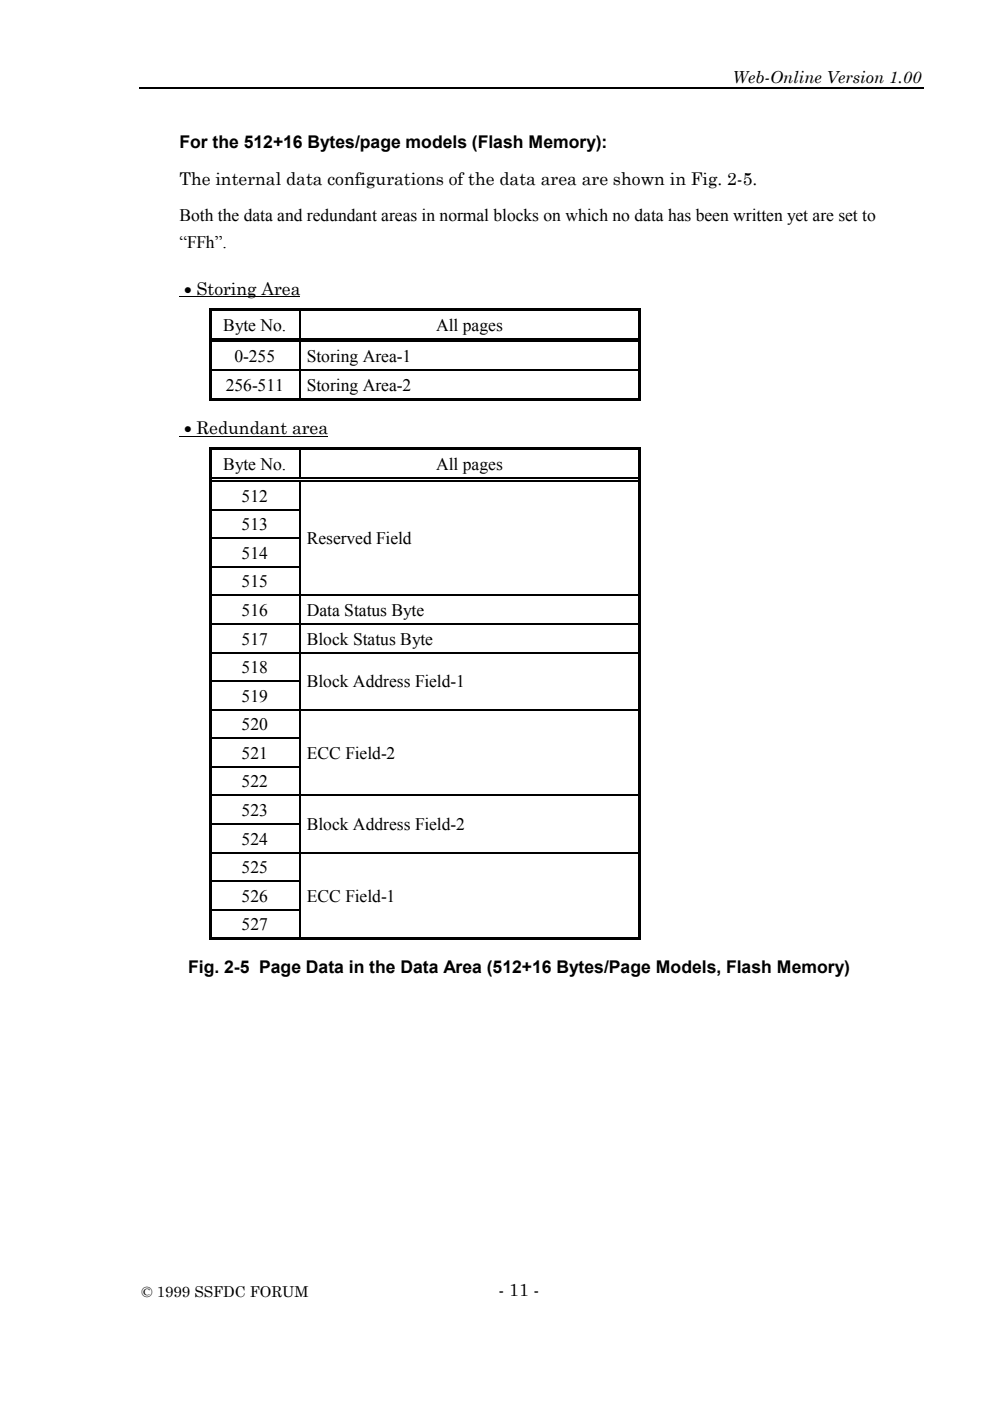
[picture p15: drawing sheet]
<svg xmlns="http://www.w3.org/2000/svg" width="210mm" height="297mm" viewBox="0 0 210 297" stroke-linecap="round" stroke-linejoin="round" font-family="sans-serif">
<defs><g id="words">
<g font-size="3.7">
<text x="38" y="31.4">For the 512+16 Bytes/page models (Flash Memory):</text>
<text x="38" y="39.2">The internal data configurations of the data area are shown in Fig. 2-5.</text>
<text x="38" y="46.9">Both the data and redundant areas in normal blocks on which no data has been written yet are set to</text>
<text x="38" y="52.5">“FFh”.</text>
<text x="47.3" y="70.1">Byte No.</text>
<text x="92.5" y="70.1">All pages</text>
<text x="49.7" y="76.8">0-255</text>
<text x="65" y="76.8">Storing Area-1</text>
<text x="47.9" y="82.9">256-511</text>
<text x="65" y="82.9">Storing Area-2</text>
<text x="47.3" y="99.7">Byte No.</text>
<text x="92.5" y="99.7">All pages</text>
<text x="51.2" y="106.3">512</text>
<text x="51.2" y="112.4">513</text>
<text x="51.2" y="118.4">514</text>
<text x="65" y="115.4">Reserved Field</text>
<text x="51.2" y="124.5">515</text>
<text x="51.2" y="130.6">516</text>
<text x="65" y="130.6">Data Status Byte</text>
<text x="51.2" y="136.7">517</text>
<text x="65" y="136.7">Block Status Byte</text>
<text x="51.2" y="142.7">518</text>
<text x="51.2" y="148.8">519</text>
<text x="65" y="145.8">Block Address Field-1</text>
<text x="51.2" y="154.9">520</text>
<text x="51.2" y="160.9">521</text>
<text x="65" y="160.9">ECC Field-2</text>
<text x="51.2" y="167">522</text>
<text x="51.2" y="173">523</text>
<text x="51.2" y="179.1">524</text>
<text x="65" y="176">Block Address Field-2</text>
<text x="51.2" y="185.1">525</text>
<text x="51.2" y="191.2">526</text>
<text x="65" y="191.2">ECC Field-1</text>
<text x="51.2" y="197.2">527</text>
<text x="39.9" y="206.2">Fig. 2-5 Page Data in the Data Area (512+16 Bytes/Page Models, Flash Memory)</text>
<text x="105.7" y="274.9">- 11 -</text>
</g>
<g font-size="3.5">
<text x="155.3" y="17.5">Web-Online Version 1.00</text>
<text x="39" y="62.4">• Storing Area</text>
<text x="39" y="92">• Redundant area</text>
</g>
<text font-size="3.2" x="30" y="275">© 1999 SSFDC FORUM</text>
</g></defs>
<g fill="none" stroke="#000" stroke-width=".25">
<path d="M29.5 18.8h166.3M44.3 78.5h91.5M44.8 71.9h18.6M44.8 72.4h18.6M63.6 65.9v5.9M63.6 72.6v5.8M63.6 78.7v5.8M64.2 71.9h71.1M64.2 72.4h71.1M63.6 95.5v5.8M44.3 108h19.4M44.3 114.1h19.4"/>
<path d="M44.8 101.4h18.6M44.8 101.9h18.6M63.6 102.1v5.8M63.6 108.2v5.8M63.6 114.2v5.8M64.2 101.4h71.1M64.2 101.9h71.1M44.3 120.1h19.4M44.3 126.2h91.5M44.3 132.3h91.5M44.3 138.4h91.5M63.6 120.3v5.8"/>
<path d="M63.6 126.3v5.9M63.6 132.4v5.9M63.6 138.5v5.8M44.3 144.4h19.4M44.3 150.5h91.5M44.3 156.5h19.4M63.6 144.6v5.8M63.6 150.6v5.8M63.6 156.7v5.8M44.3 162.6h19.4M44.3 168.7h91.5M44.3 174.7h19.4"/>
<path d="M63.6 162.7v5.8M63.6 168.8v5.8M63.6 174.8v5.8M44.3 180.8h91.5M44.3 186.8h19.4M44.3 192.9h19.4M63.6 180.9v5.8M63.6 186.9v5.8M63.6 193v5.8"/>
</g>
<path d="M38 62.9h25.7M38 92.5h31.6" fill="none" stroke="#000" stroke-width=".21"/>
<g fill="#000">
<path d="M44.3 65.4h.5v.5h-.5zM44.3 65.9h.5v5.9h-.5zM44.3 71.8h.5v.8h-.5zM44.3 72.6h.5v5.8h-.5zM44.8 65.4h18.6v.5h-18.6zM63.4 65.9h.3zM63.4 65.4h71.9v.5h-71.9zM63.4 72.5l.3 .1zM63.4 71.8h.8v.2h-.8zM63.4 72.3h.8v.2h-.8zM135.3 65.4h.5v.5h-.5zM135.3 65.9h.5v5.9h-.5z"/>
<path d="M135.3 71.8h.5v.8h-.5zM135.3 72.6h.5v5.8h-.5zM44.3 78.7h.5v6.3h-.5zM44.3 94.9h.5v.6h-.5zM44.8 84.5h18.6v.5h-18.6zM44.8 94.9h18.6v.5h-18.6zM63.4 84.5h71.9v.5h-71.9zM63.4 95.4l.3 .1zM63.4 94.9h71.9v.5h-71.9zM135.3 78.7h.5v6.3h-.5zM135.3 94.9h.5v.6h-.5zM44.3 95.5h.5v5.8h-.5z"/>
<path d="M44.3 101.3h.5v.8h-.5zM44.3 102.1h.5v5.8h-.5zM44.3 108.2h.5v5.8h-.5zM63.4 102.1h.3zM63.4 101.3h.8v.3h-.8zM63.4 101.8h.8v.3h-.8zM135.3 95.5h.5v5.8h-.5zM135.3 101.3h.5v.8h-.5zM135.3 102.1h.5v5.8h-.5zM135.3 107.9h.5v.3h-.5zM135.3 108.2h.5v5.8h-.5zM135.3 114h.5v.2h-.5z"/>
<path d="M44.3 114.2h.5v5.8h-.5zM44.3 120.3h.5v5.8h-.5zM44.3 126.3h.5v5.9h-.5zM44.3 132.4h.5v5.9h-.5zM135.3 114.2h.5v5.8h-.5zM135.3 120h.5v.3h-.5zM135.3 120.3h.5v5.8h-.5zM135.3 126.3h.5v5.9h-.5zM135.3 132.4h.5v5.9h-.5zM44.3 138.5h.5v5.8h-.5zM44.3 144.6h.5v5.8h-.5zM44.3 150.6h.5v5.8h-.5z"/>
<path d="M135.3 138.5h.5v5.8h-.5zM135.3 144.3h.5v.3h-.5zM135.3 144.6h.5v5.8h-.5zM135.3 150.6h.5v5.8h-.5zM135.3 156.4h.5v.3h-.5zM44.3 156.7h.5v5.8h-.5zM44.3 162.7h.5v5.8h-.5zM44.3 168.8h.5v5.8h-.5zM135.3 156.7h.5v5.8h-.5zM135.3 162.5h.5v.2h-.5zM135.3 162.7h.5v5.8h-.5zM135.3 168.8h.5v5.8h-.5z"/>
<path d="M135.3 174.6h.5v.2h-.5zM44.3 174.8h.5v5.8h-.5zM44.3 180.9h.5v5.8h-.5zM44.3 186.9h.5v5.8h-.5zM44.3 193h.5v6.3h-.5zM44.8 198.8h18.6v.5h-18.6zM63.4 198.8h71.9v.5h-71.9zM135.3 174.8h.5v5.8h-.5zM135.3 180.9h.5v5.8h-.5zM135.3 186.7h.5v.2h-.5zM135.3 186.9h.5v5.8h-.5zM135.3 192.7h.5v.3h-.5z"/>
<path d="M135.3 193h.5v6.3h-.5z"/>
</g>
<use href="#words"/>
</svg>
